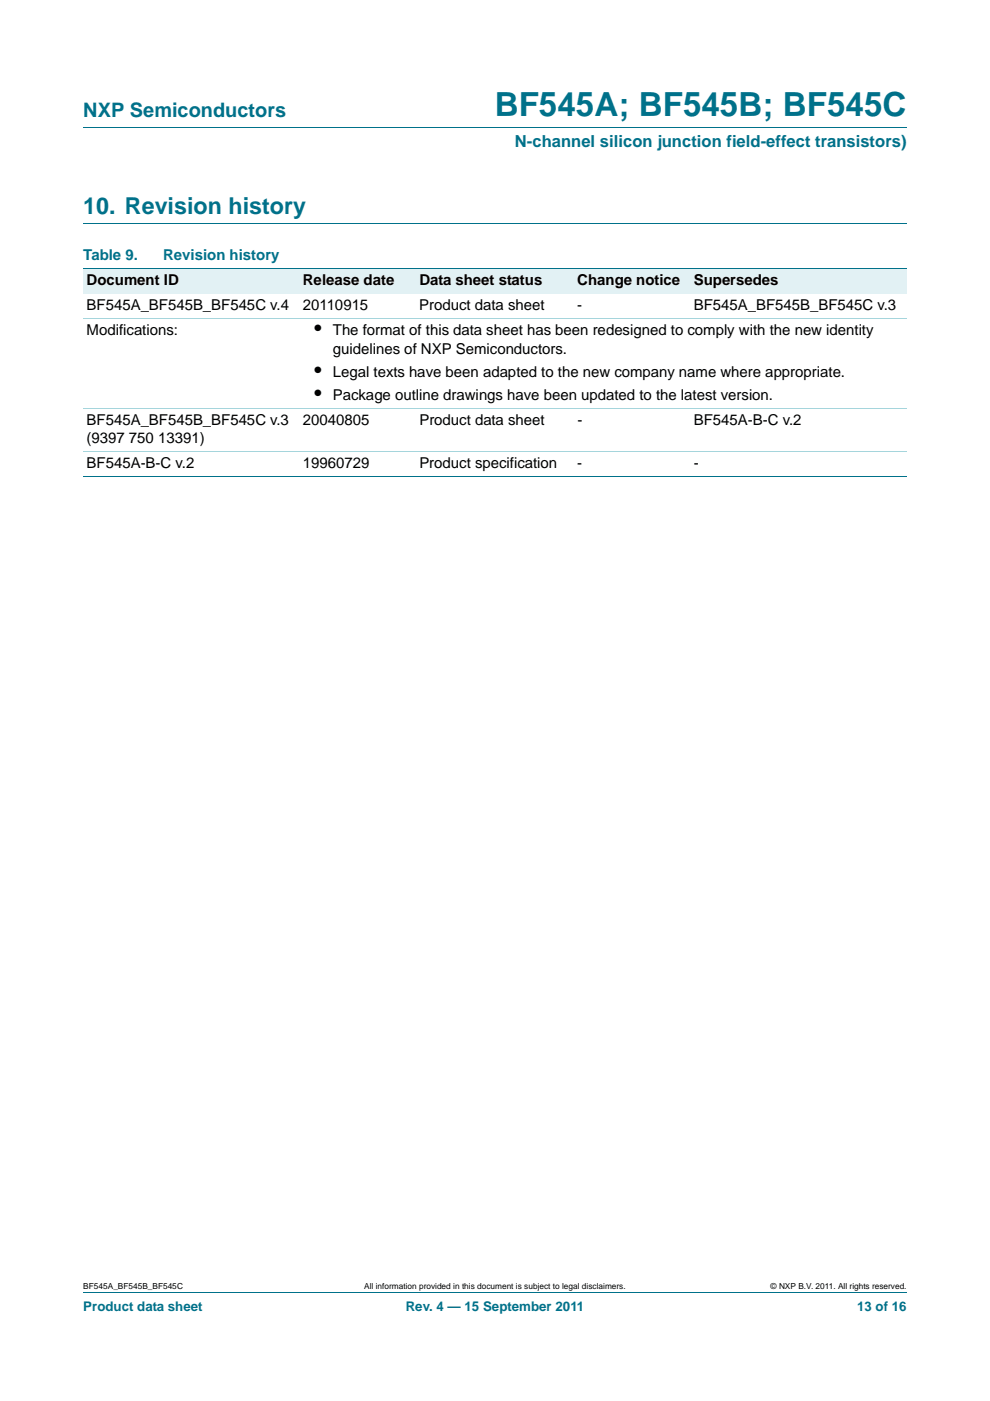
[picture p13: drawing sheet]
<svg xmlns="http://www.w3.org/2000/svg" width="210mm" height="297mm" viewBox="0 0 210 297" stroke-linecap="round" stroke-linejoin="round" font-family="sans-serif">
<defs><g id="words">
<text font-size="7" fill="#00718a" x="104.9" y="24.6">BF545A; BF545B; BF545C</text>
<text font-size="4.9" fill="#00718a" x="17.7" y="45.4">10. Revision history</text>
<text font-size="4.2" fill="#00718a" x="17.7" y="24.9">NXP Semiconductors</text>
<g font-size="4.2">
<text x="66.7" y="71.1">•</text>
<text x="66.7" y="79.9">•</text>
<text x="66.7" y="84.8">•</text>
</g>
<text font-size="3.5" fill="#00718a" x="109.2" y="31.1">N-channel silicon junction field-effect transistors)</text>
<g font-size="3.2" fill="#00718a">
<text x="17.7" y="55.2">Table 9.</text>
<text x="34.6" y="55.2">Revision history</text>
</g>
<g font-size="3.2">
<text x="18.4" y="65.8">BF545A_BF545B_BF545C v.4</text>
<text x="18.4" y="60.5">Document ID</text>
<text x="64.2" y="65.8">20110915</text>
<text x="64.2" y="60.5">Release date</text>
<text x="88.9" y="65.8">Product data sheet</text>
<text x="88.9" y="60.5">Data sheet status</text>
<text x="122.4" y="65.8">-</text>
<text x="122.4" y="60.5">Change notice</text>
<text x="147.1" y="65.8">BF545A_BF545B_BF545C v.3</text>
<text x="147.2" y="60.5">Supersedes</text>
<text x="18.4" y="71.1">Modifications:</text>
<text x="70.6" y="71.1">The format of this data sheet has been redesigned to comply with the new identity</text>
<text x="70.6" y="75">guidelines of NXP Semiconductors.</text>
<text x="70.6" y="79.9">Legal texts have been adapted to the new company name where appropriate.</text>
<text x="70.6" y="84.8">Package outline drawings have been updated to the latest version.</text>
<text x="18.4" y="90.1">BF545A_BF545B_BF545C v.3</text>
<text x="18.4" y="94">(9397 750 13391)</text>
<text x="64.2" y="90.1">20040805</text>
<text x="89" y="90.1">Product data sheet</text>
<text x="122.5" y="90.1">-</text>
<text x="147.2" y="90.1">BF545A-B-C v.2</text>
<text x="18.4" y="99.3">BF545A-B-C v.2</text>
<text x="64.2" y="99.3">19960729</text>
<text x="88.9" y="99.3">Product specification</text>
<text x="122.4" y="99.3">-</text>
<text x="147.1" y="99.3">-</text>
</g>
<g font-size="2.8" fill="#00718a">
<text x="17.7" y="277.9">Product data sheet</text>
<text x="86" y="277.9">Rev. 4 — 15 September 2011</text>
<text x="181.8" y="277.9">13 of 16</text>
</g>
<g font-size="1.8">
<text x="17.7" y="273.3">BF545A_BF545B_BF545C</text>
<text x="77.3" y="273.3">All information provided in this document is subject to legal disclaimers.</text>
<text x="163.5" y="273.3">© NXP B.V. 2011. All rights reserved.</text>
</g>
</g></defs>
<path d="M17.7 27h174.6M17.7 47.4h174.6M17.7 273.9h174.6" fill="none" stroke="#00718a" stroke-width=".21"/>
<g fill="#e2f1f4">
<path d="M17.7 57h45.8v5.3h-45.8z"/>
<path d="M63.5 57h24.7v5.3h-24.7z"/>
<path d="M88.2 57h33.6v5.3h-33.6z"/>
<path d="M121.8 57h24.6v5.3h-24.6z"/>
<path d="M146.4 57h45.9v5.3h-45.9z"/>
</g>
<path d="M17.7 57h174.6M17.7 101.1h174.6" fill="none" stroke="#00718a" stroke-width=".21"/>
<path d="M17.7 67.5h174.6M17.7 86.6h174.6M17.7 95.8h174.6" fill="none" stroke="#a5d5dc" stroke-width=".21"/>
<use href="#words"/>
</svg>
